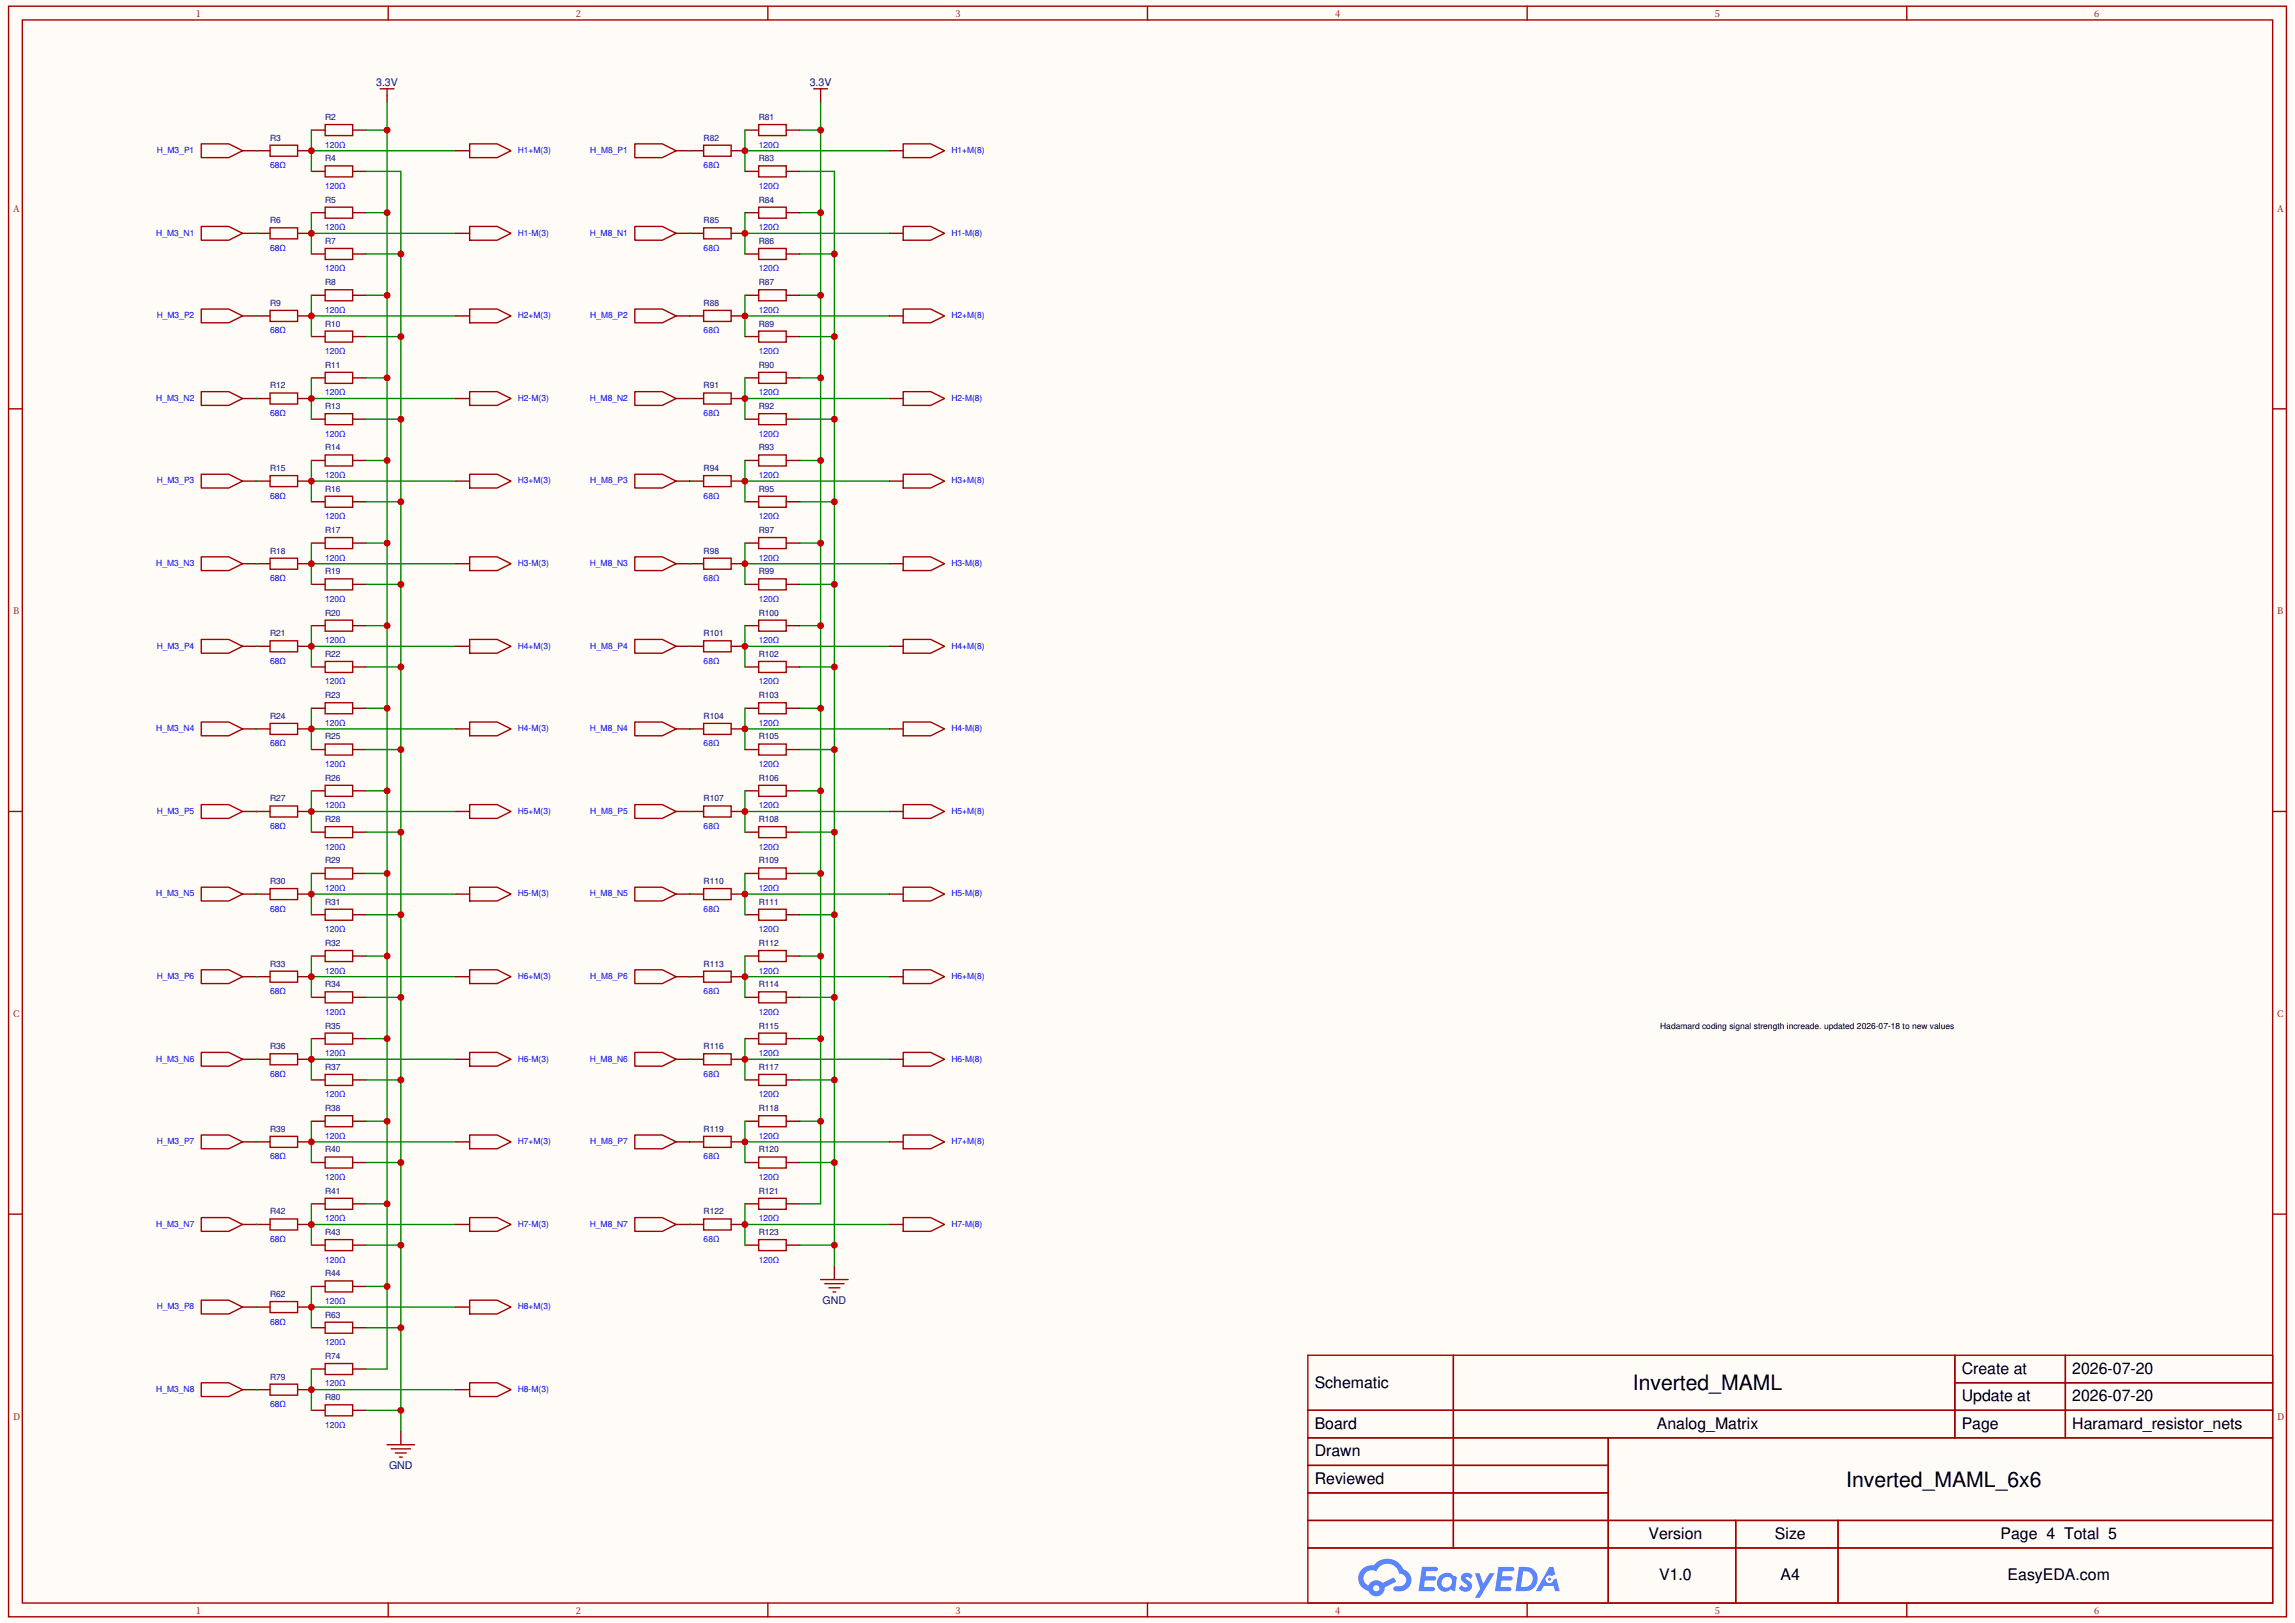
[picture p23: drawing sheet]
<svg xmlns="http://www.w3.org/2000/svg" width="297mm" height="210mm" viewBox="0 0 297 210" stroke-linecap="round" stroke-linejoin="round" font-family="sans-serif">
<defs><g id="words">
<g font-size="2.7">
<text x="211.3" y="179.9">Inverted_MAML</text>
<text x="238.9" y="192.3">Inverted_MAML_6x6</text>
</g>
<g font-size="2.1">
<text x="170.1" y="179.5">Schematic</text>
<text x="253.9" y="177.8">Create at</text>
<text x="268.2" y="177.8">2026-07-20</text>
<text x="170.1" y="184.9">Board</text>
<text x="214.4" y="184.9">Analog_Matrix</text>
<text x="253.9" y="181.3">Update at</text>
<text x="253.9" y="184.9">Page</text>
<text x="268.2" y="181.3">2026-07-20</text>
<text x="268.2" y="184.9">Haramard_resistor_nets</text>
<text x="170.1" y="188.4">Drawn</text>
<text x="170.1" y="192">Reviewed</text>
<text x="213.3" y="199.1">Version</text>
<text x="229.7" y="199.1">Size</text>
<text x="258.9" y="199.1">Page 4 Total 5</text>
<text x="214.7" y="204.5">V1.0</text>
<text x="230.4" y="204.5">A4</text>
<text x="259.8" y="204.5">EasyEDA.com</text>
</g>
<g font-size="1.4" fill="#000080">
<text x="48.7" y="11.1">3.3V</text>
<text x="104.8" y="11.1">3.3V</text>
<text x="106.5" y="168.7">GND</text>
<text x="50.4" y="190.1">GND</text>
</g>
<g font-size="1.2" fill="#a00000">
<text x="25.4" y="2.2">1</text>
<text x="74.5" y="2.2">2</text>
<text x="123.6" y="2.2">3</text>
<text x="172.8" y="2.2">4</text>
<text x="221.9" y="2.2">5</text>
<text x="271" y="2.2">6</text>
<text x="1.7" y="27.4">A</text>
<text x="294.7" y="27.4">A</text>
<text x="1.7" y="79.5">B</text>
<text x="294.7" y="79.5">B</text>
<text x="1.7" y="131.6">C</text>
<text x="294.7" y="131.6">C</text>
<text x="1.7" y="183.7">D</text>
<text x="294.7" y="183.7">D</text>
<text x="25.4" y="208.8">1</text>
<text x="74.5" y="208.8">2</text>
<text x="123.6" y="208.8">3</text>
<text x="172.8" y="208.8">4</text>
<text x="221.9" y="208.8">5</text>
<text x="271" y="208.8">6</text>
</g>
<g font-size="1.1" fill="#000080">
<text x="42.1" y="15.5">R2</text>
<text x="98.2" y="15.5">R81</text>
<text x="35" y="18.2">R3</text>
<text x="42.1" y="20.9">R4</text>
<text x="91.1" y="18.2">R82</text>
<text x="98.2" y="20.9">R83</text>
<text x="35" y="28.9">R6</text>
<text x="42.1" y="26.2">R5</text>
<text x="91.1" y="28.9">R85</text>
<text x="98.2" y="26.2">R84</text>
<text x="42.1" y="31.6">R7</text>
<text x="98.2" y="31.6">R86</text>
<text x="35" y="39.6">R9</text>
<text x="42.1" y="36.9">R8</text>
<text x="91.1" y="39.6">R88</text>
<text x="98.2" y="36.9">R87</text>
<text x="42.1" y="47.6">R11</text>
<text x="42.1" y="42.2">R10</text>
<text x="98.2" y="47.6">R90</text>
<text x="98.2" y="42.2">R89</text>
<text x="35" y="50.3">R12</text>
<text x="42.1" y="52.9">R13</text>
<text x="91.1" y="50.3">R91</text>
<text x="98.2" y="52.9">R92</text>
<text x="42.1" y="58.3">R14</text>
<text x="98.2" y="58.3">R93</text>
<text x="35" y="61">R15</text>
<text x="42.1" y="63.6">R16</text>
<text x="91.1" y="61">R94</text>
<text x="98.2" y="63.6">R95</text>
<text x="35" y="71.6">R18</text>
<text x="42.1" y="69">R17</text>
<text x="91.1" y="71.6">R98</text>
<text x="98.2" y="69">R97</text>
<text x="42.1" y="74.3">R19</text>
<text x="98.2" y="74.3">R99</text>
<text x="35" y="82.3">R21</text>
<text x="42.1" y="79.7">R20</text>
<text x="91.1" y="82.3">R101</text>
<text x="98.2" y="79.7">R100</text>
<text x="42.1" y="85">R22</text>
<text x="98.2" y="85">R102</text>
<text x="35" y="93">R24</text>
<text x="42.1" y="95.7">R25</text>
<text x="42.1" y="90.3">R23</text>
<text x="91.1" y="93">R104</text>
<text x="98.2" y="95.7">R105</text>
<text x="98.2" y="90.3">R103</text>
<text x="42.1" y="101">R26</text>
<text x="98.2" y="101">R106</text>
<text x="35" y="103.7">R27</text>
<text x="42.1" y="106.4">R28</text>
<text x="91.1" y="103.7">R107</text>
<text x="98.2" y="106.4">R108</text>
<text x="42.1" y="111.7">R29</text>
<text x="98.2" y="111.7">R109</text>
<text x="35" y="114.4">R30</text>
<text x="42.1" y="117.1">R31</text>
<text x="91.1" y="114.4">R110</text>
<text x="98.2" y="117.1">R111</text>
<text x="35" y="125.1">R33</text>
<text x="42.1" y="122.4">R32</text>
<text x="91.1" y="125.1">R113</text>
<text x="98.2" y="122.4">R112</text>
<text x="42.1" y="127.7">R34</text>
<text x="98.2" y="127.7">R114</text>
<text x="35" y="135.8">R36</text>
<text x="42.1" y="133.1">R35</text>
<text x="91.1" y="135.8">R116</text>
<text x="98.2" y="133.1">R115</text>
<text x="42.1" y="138.4">R37</text>
<text x="42.1" y="143.8">R38</text>
<text x="98.2" y="143.8">R118</text>
<text x="98.2" y="138.4">R117</text>
<text x="35" y="146.4">R39</text>
<text x="42.1" y="149.1">R40</text>
<text x="91.1" y="146.4">R119</text>
<text x="98.2" y="149.1">R120</text>
<text x="42.1" y="154.5">R41</text>
<text x="98.2" y="154.5">R121</text>
<text x="35" y="157.1">R42</text>
<text x="42.1" y="159.8">R43</text>
<text x="91.1" y="157.1">R122</text>
<text x="98.2" y="159.8">R123</text>
<text x="35" y="167.8">R62</text>
<text x="42.1" y="165.1">R44</text>
<text x="42.1" y="170.5">R63</text>
<text x="35" y="178.5">R79</text>
<text x="42.1" y="175.8">R74</text>
<text x="42.1" y="181.2">R80</text>
</g>
<g font-size="1.1" fill="#00f">
<text x="20.3" y="19.8">H_M3_P1</text>
<text x="35" y="21.8">68Ω</text>
<text x="42.1" y="19.1">120Ω</text>
<text x="67" y="19.8">H1+M(3)</text>
<text x="76.4" y="19.8">H_M8_P1</text>
<text x="91.1" y="21.8">68Ω</text>
<text x="98.2" y="19.1">120Ω</text>
<text x="123.1" y="19.8">H1+M(8)</text>
<text x="42.1" y="29.8">120Ω</text>
<text x="42.1" y="24.4">120Ω</text>
<text x="98.2" y="24.4">120Ω</text>
<text x="98.2" y="29.8">120Ω</text>
<text x="20.2" y="30.5">H_M3_N1</text>
<text x="35" y="32.5">68Ω</text>
<text x="42.1" y="35.1">120Ω</text>
<text x="67" y="30.5">H1-M(3)</text>
<text x="76.3" y="30.5">H_M8_N1</text>
<text x="91.1" y="32.5">68Ω</text>
<text x="98.2" y="35.1">120Ω</text>
<text x="123.1" y="30.5">H1-M(8)</text>
<text x="20.3" y="41.2">H_M3_P2</text>
<text x="42.1" y="40.5">120Ω</text>
<text x="67" y="41.2">H2+M(3)</text>
<text x="76.4" y="41.2">H_M8_P2</text>
<text x="98.2" y="40.5">120Ω</text>
<text x="123.1" y="41.2">H2+M(8)</text>
<text x="35" y="43.1">68Ω</text>
<text x="42.1" y="45.8">120Ω</text>
<text x="91.1" y="43.1">68Ω</text>
<text x="98.2" y="45.8">120Ω</text>
<text x="20.2" y="51.9">H_M3_N2</text>
<text x="35" y="53.8">68Ω</text>
<text x="42.1" y="51.2">120Ω</text>
<text x="67" y="51.9">H2-M(3)</text>
<text x="76.3" y="51.9">H_M8_N2</text>
<text x="91.1" y="53.8">68Ω</text>
<text x="98.2" y="51.2">120Ω</text>
<text x="123.1" y="51.9">H2-M(8)</text>
<text x="42.1" y="56.5">120Ω</text>
<text x="98.2" y="56.5">120Ω</text>
<text x="20.3" y="62.6">H_M3_P3</text>
<text x="35" y="64.5">68Ω</text>
<text x="42.1" y="61.8">120Ω</text>
<text x="67" y="62.6">H3+M(3)</text>
<text x="76.4" y="62.6">H_M8_P3</text>
<text x="91.1" y="64.5">68Ω</text>
<text x="98.2" y="61.8">120Ω</text>
<text x="123.1" y="62.6">H3+M(8)</text>
<text x="42.1" y="67.2">120Ω</text>
<text x="98.2" y="67.2">120Ω</text>
<text x="20.2" y="73.2">H_M3_N3</text>
<text x="35" y="75.2">68Ω</text>
<text x="42.1" y="77.9">120Ω</text>
<text x="42.1" y="72.5">120Ω</text>
<text x="67" y="73.2">H3-M(3)</text>
<text x="76.3" y="73.2">H_M8_N3</text>
<text x="91.1" y="75.2">68Ω</text>
<text x="98.2" y="77.9">120Ω</text>
<text x="98.2" y="72.5">120Ω</text>
<text x="123.1" y="73.2">H3-M(8)</text>
<text x="20.3" y="83.9">H_M3_P4</text>
<text x="42.1" y="83.2">120Ω</text>
<text x="67" y="83.9">H4+M(3)</text>
<text x="76.4" y="83.9">H_M8_P4</text>
<text x="98.2" y="83.2">120Ω</text>
<text x="123.1" y="83.9">H4+M(8)</text>
<text x="35" y="85.9">68Ω</text>
<text x="42.1" y="88.6">120Ω</text>
<text x="91.1" y="85.9">68Ω</text>
<text x="98.2" y="88.6">120Ω</text>
<text x="20.2" y="94.6">H_M3_N4</text>
<text x="42.1" y="93.9">120Ω</text>
<text x="67" y="94.6">H4-M(3)</text>
<text x="76.3" y="94.6">H_M8_N4</text>
<text x="98.2" y="93.9">120Ω</text>
<text x="123.1" y="94.6">H4-M(8)</text>
<text x="35" y="96.6">68Ω</text>
<text x="42.1" y="99.2">120Ω</text>
<text x="91.1" y="96.6">68Ω</text>
<text x="98.2" y="99.2">120Ω</text>
<text x="20.3" y="105.3">H_M3_P5</text>
<text x="35" y="107.3">68Ω</text>
<text x="42.1" y="104.6">120Ω</text>
<text x="67" y="105.3">H5+M(3)</text>
<text x="76.4" y="105.3">H_M8_P5</text>
<text x="91.1" y="107.3">68Ω</text>
<text x="98.2" y="104.6">120Ω</text>
<text x="123.1" y="105.3">H5+M(8)</text>
<text x="42.1" y="109.9">120Ω</text>
<text x="98.2" y="109.9">120Ω</text>
<text x="20.2" y="116">H_M3_N5</text>
<text x="35" y="117.9">68Ω</text>
<text x="42.1" y="115.3">120Ω</text>
<text x="67" y="116">H5-M(3)</text>
<text x="76.3" y="116">H_M8_N5</text>
<text x="91.1" y="117.9">68Ω</text>
<text x="98.2" y="115.3">120Ω</text>
<text x="123.1" y="116">H5-M(8)</text>
<text x="42.1" y="126">120Ω</text>
<text x="42.1" y="120.6">120Ω</text>
<text x="98.2" y="126">120Ω</text>
<text x="98.2" y="120.6">120Ω</text>
<text x="20.3" y="126.7">H_M3_P6</text>
<text x="35" y="128.6">68Ω</text>
<text x="42.1" y="131.3">120Ω</text>
<text x="67" y="126.7">H6+M(3)</text>
<text x="76.4" y="126.7">H_M8_P6</text>
<text x="91.1" y="128.6">68Ω</text>
<text x="98.2" y="131.3">120Ω</text>
<text x="123.1" y="126.7">H6+M(8)</text>
<text x="20.2" y="137.4">H_M3_N6</text>
<text x="42.1" y="136.7">120Ω</text>
<text x="67" y="137.4">H6-M(3)</text>
<text x="76.3" y="137.4">H_M8_N6</text>
<text x="98.2" y="136.7">120Ω</text>
<text x="123.1" y="137.4">H6-M(8)</text>
<text x="35" y="139.3">68Ω</text>
<text x="42.1" y="142">120Ω</text>
<text x="91.1" y="139.3">68Ω</text>
<text x="98.2" y="142">120Ω</text>
<text x="20.3" y="148">H_M3_P7</text>
<text x="42.1" y="147.3">120Ω</text>
<text x="67" y="148">H7+M(3)</text>
<text x="76.4" y="148">H_M8_P7</text>
<text x="98.2" y="147.3">120Ω</text>
<text x="123.1" y="148">H7+M(8)</text>
<text x="35" y="150">68Ω</text>
<text x="42.1" y="152.7">120Ω</text>
<text x="91.1" y="150">68Ω</text>
<text x="98.2" y="152.7">120Ω</text>
<text x="20.2" y="158.7">H_M3_N7</text>
<text x="35" y="160.7">68Ω</text>
<text x="42.1" y="158">120Ω</text>
<text x="67" y="158.7">H7-M(3)</text>
<text x="76.3" y="158.7">H_M8_N7</text>
<text x="91.1" y="160.7">68Ω</text>
<text x="98.2" y="158">120Ω</text>
<text x="123.1" y="158.7">H7-M(8)</text>
<text x="42.1" y="163.4">120Ω</text>
<text x="98.2" y="163.4">120Ω</text>
<text x="20.3" y="169.4">H_M3_P8</text>
<text x="35" y="171.4">68Ω</text>
<text x="42.1" y="168.7">120Ω</text>
<text x="67" y="169.4">H8+M(3)</text>
<text x="42.1" y="179.4">120Ω</text>
<text x="42.1" y="174.1">120Ω</text>
<text x="20.2" y="180.1">H_M3_N8</text>
<text x="35" y="182.1">68Ω</text>
<text x="42.1" y="184.7">120Ω</text>
<text x="67" y="180.1">H8-M(3)</text>
</g>
<text font-size="1.1" x="214.8" y="133.1">Hadamard coding signal strength increade. updated 2026-07-18 to new values</text>
</g></defs>
<path d="M.3 0h296.4v210h-296.4z" fill="#fffcf7"/>
<g fill="none" stroke="#a10000" stroke-width=".18">
<path d="M1.1 .8h294.8v208.4h-294.8zM2.9 2.6h291.2v204.8h-291.2zM50.2 .8v1.8M99.4 .8v1.8M148.5 .8v1.8M197.6 .8v1.8M246.8 .8v1.8M1.1 52.9h1.8M294.1 52.9h1.8M1.1 105h1.8M294.1 105h1.8M1.1 157.1h1.8"/>
<path d="M294.1 157.1h1.8M169.3 175.4h124.8v32h-124.8zM188.1 175.4v24.9M253 175.4v10.6M253 178.9h41.1M267.3 175.4v10.6M169.3 182.5h124.8M169.3 186h124.8M169.3 189.6h38.8M169.3 196.7h124.8M169.3 193.2h38.8M208.1 186v21.4"/>
<path d="M224.6 196.7v10.7M237.9 196.7v10.7M50.2 207.4v1.8M99.4 207.4v1.8M148.5 207.4v1.8M169.3 200.3h124.8M197.6 207.4v1.8M246.8 207.4v1.8"/>
</g>
<g fill="#5487ff">
<path d="M189.3 203.7l.5-.2a.91 .91 0 0 1 .8 .4l-.3 .4a.36 .36 0 0 0-.3-.3 .36 .36 0 0 0-.4 .2h.1a1.85 1.85 0 0 1 .8 1 .97 .97 0 0 1-.8 .7 .97 .97 0 0 1-.9-.4l.3-.4a.45 .45 0 0 0 .4 .3 .45 .45 0 0 0 .4-.2 1.98 1.98 0 0 1-.8-1z"/>
<path d="M190.9 203.6h.6l.4 1.3 .9-1.3h.6l-1.9 3.1h-.6l.7-1.1z"/>
<path d="M184 202.7h1.8a.28 .28 0 0 1 .3 .3 .28 .28 0 0 1-.3 .3h-1.2l-.1 .7h1.1h.2l.1 .2a.35 .35 0 0 1-.5 .3h-1l-.1 .8h.5a.87 .87 0 0 1 .9 .2 .27 .27 0 0 1-.3 .4h-1.8z"/>
<path d="M193.9 202.7h1.8a.28 .28 0 0 1 .3 .3 .28 .28 0 0 1-.3 .3h-1.2l-.1 .7h1.1h.2l.1 .2a.35 .35 0 0 1-.5 .3h-1l-.1 .8h.5a.86 .86 0 0 1 .9 .2 .27 .27 0 0 1-.3 .4h-1.8z"/>
<path d="M200.5 202.7h.5l.3 1-.5 .2a.53 .53 0 0 0-.8 .2 .53 .53 0 0 0 .4 .8 .53 .53 0 0 0 .6-.5l.4-.2 .4 1.7h-.6l-.1-.7h-1.3l-.4 .7h-.7z"/>
<path d="M196.6 202.7l-.5 3.2h1a1.59 1.59 0 0 0 1.9-1.6 1.59 1.59 0 0 0-1.9-1.6zM197.1 203.3a1.05 1.05 0 0 1 1.3 1.1 1.05 1.05 0 0 1-1.4 .9h-.2z"/>
<path d="M186.3 204a1.11 1.11 0 0 0-.1 1.5 1.11 1.11 0 0 0 1.6 .1l.5 .3 .2-1.8-.1-.1-.3-.1a1.12 1.12 0 0 0-1.8 .1zM186.8 204.3a.67 .67 0 0 1 1-.1 .67 .67 0 0 1-.1 1 .67 .67 0 0 1-1 0 .67 .67 0 0 1 .1-.9z"/>
<path d="M176.3 203a1.66 1.66 0 0 0 .8 2.8 1.08 1.08 0 0 0 1.2 .7 1.08 1.08 0 0 0 .9-1.1l1.5-.8-.3-.5-1.5 .7a1.1 1.1 0 0 0-1.8 .4 1.05 1.05 0 0 1-.5-1.5 1.05 1.05 0 0 1 1.5-.4 1.56 1.56 0 0 1 1.6-1 1.56 1.56 0 0 1 1.4 1.3 .81 .81 0 0 1 .9 .8 .81 .81 0 0 1-.8 .8h-.5a.33 .33 0 0 0-.4 .3 .33 .33 0 0 0 .3 .4 1.54 1.54 0 0 0 1.7-.5 1.54 1.54 0 0 0 .2-1.7l-.6-.5-.3-.2a2.24 2.24 0 0 0-3.8-.5h-.3a1.79 1.79 0 0 0-1.2 .5zM177.7 205.5a.41 .41 0 0 1 .8 0 .41 .41 0 0 1-.8 0z"/>
<circle cx="200.5" cy="204.3" r=".2"/>
</g>
<g fill="none" stroke="#870000" stroke-width=".18">
<path d="M33.2 19.5h1.7M38.5 19.5h1.8M40.3 16.8h1.8M45.6 16.8h1.8M50.1 12.4v.9M89.3 19.5h1.8M94.6 19.5h1.8M96.4 16.8h1.8M101.7 16.8h1.8M106.2 12.4v.9M33.2 30.2h1.7M38.5 30.2h1.8"/>
<path d="M40.3 38.2h1.8M40.3 27.5h1.8M40.3 32.9h1.8M40.3 22.2h1.8M45.6 38.2h1.8M45.6 27.5h1.8M45.6 32.9h1.8M45.6 22.2h1.8M89.3 30.2h1.8M94.6 30.2h1.8M96.4 38.2h1.8M96.4 27.5h1.8"/>
<path d="M96.4 32.9h1.8M96.4 22.2h1.8M101.7 38.2h1.8M101.7 27.5h1.8M101.7 32.9h1.8M101.7 22.2h1.8M33.2 51.6h1.7M33.2 40.9h1.7M38.5 51.6h1.8M38.5 40.9h1.8M40.3 48.9h1.8M40.3 59.6h1.8"/>
<path d="M40.3 54.2h1.8M40.3 43.6h1.8M45.6 48.9h1.8M45.6 59.6h1.8M45.6 54.2h1.8M45.6 43.6h1.8M89.3 51.6h1.8M89.3 40.9h1.8M94.6 51.6h1.8M94.6 40.9h1.8M96.4 48.9h1.8M96.4 59.6h1.8"/>
<path d="M96.4 54.2h1.8M96.4 43.6h1.8M101.7 48.9h1.8M101.7 59.6h1.8M101.7 54.2h1.8M101.7 43.6h1.8M33.2 72.9h1.7M33.2 62.3h1.7M38.5 72.9h1.8M38.5 62.3h1.8M40.3 64.9h1.8M40.3 75.6h1.8"/>
<path d="M40.3 70.3h1.8M45.6 64.9h1.8M45.6 75.6h1.8M45.6 70.3h1.8M89.3 72.9h1.8M89.3 62.3h1.8M94.6 72.9h1.8M94.6 62.3h1.8M96.4 64.9h1.8M96.4 75.6h1.8M96.4 70.3h1.8M101.7 64.9h1.8"/>
<path d="M101.7 75.6h1.8M101.7 70.3h1.8M33.2 83.6h1.7M33.2 94.3h1.7M38.5 83.6h1.8M38.5 94.3h1.8M40.3 81h1.8M40.3 86.3h1.8M40.3 97h1.8M40.3 91.6h1.8M45.6 81h1.8M45.6 86.3h1.8"/>
<path d="M45.6 97h1.8M45.6 91.6h1.8M89.3 83.6h1.8M89.3 94.3h1.8M94.6 83.6h1.8M94.6 94.3h1.8M96.4 81h1.8M96.4 86.3h1.8M96.4 97h1.8M96.4 91.6h1.8M101.7 81h1.8M101.7 86.3h1.8"/>
<path d="M101.7 97h1.8M101.7 91.6h1.8M33.2 115.7h1.7M33.2 105h1.7M38.5 115.7h1.8M38.5 105h1.8M40.3 107.7h1.8M40.3 102.3h1.8M40.3 113h1.8M40.3 118.4h1.8M45.6 107.7h1.8M45.6 102.3h1.8"/>
<path d="M45.6 113h1.8M45.6 118.4h1.8M89.3 115.7h1.8M89.3 105h1.8M94.6 115.7h1.8M94.6 105h1.8M96.4 107.7h1.8M96.4 102.3h1.8M96.4 113h1.8M96.4 118.4h1.8M101.7 107.7h1.8M101.7 102.3h1.8"/>
<path d="M101.7 113h1.8M101.7 118.4h1.8M33.2 126.4h1.7M33.2 137.1h1.7M38.5 126.4h1.8M38.5 137.1h1.8M40.3 123.7h1.8M40.3 129h1.8M40.3 134.4h1.8M40.3 139.7h1.8M45.6 123.7h1.8M45.6 129h1.8"/>
<path d="M45.6 134.4h1.8M45.6 139.7h1.8M89.3 126.4h1.8M89.3 137.1h1.8M94.6 126.4h1.8M94.6 137.1h1.8M96.4 123.7h1.8M96.4 129h1.8M96.4 134.4h1.8M96.4 139.7h1.8M101.7 123.7h1.8M101.7 129h1.8"/>
<path d="M101.7 134.4h1.8M101.7 139.7h1.8M33.2 147.7h1.7M33.2 158.4h1.7M38.5 147.7h1.8M38.5 158.4h1.8M40.3 145.1h1.8M40.3 155.8h1.8M40.3 150.4h1.8M45.6 145.1h1.8M45.6 155.8h1.8M45.6 150.4h1.8"/>
<path d="M89.3 147.7h1.8M89.3 158.4h1.8M94.6 147.7h1.8M94.6 158.4h1.8M96.4 145.1h1.8M96.4 155.8h1.8M96.4 150.4h1.8M101.7 145.1h1.8M101.7 155.8h1.8M101.7 150.4h1.8M33.2 169.1h1.7M33.2 179.8h1.7"/>
<path d="M38.5 169.1h1.8M38.5 179.8h1.8M40.3 161.1h1.8M40.3 166.5h1.8M40.3 177.1h1.8M40.3 171.8h1.8M45.6 161.1h1.8M45.6 166.5h1.8M45.6 177.1h1.8M45.6 171.8h1.8M96.4 161.1h1.8M101.7 161.1h1.8"/>
<path d="M108 163.8v1.8M40.3 182.5h1.8M45.6 182.5h1.8M51.9 185.2v1.7"/>
</g>
<g fill="none" stroke="#a10000" stroke-width=".18">
<path d="M34.9 18.8h3.6v1.4h-3.6zM42.1 16.1h3.5v1.4h-3.5zM49.2 11.5h1.8M50.1 11.5v.9M91.1 18.8h3.5v1.4h-3.5zM98.2 16.1h3.5v1.4h-3.5zM105.3 11.5h1.8M106.2 11.5v.9M34.9 29.5h3.6v1.4h-3.6zM42.1 26.8h3.5v1.4h-3.5zM42.1 37.5h3.5v1.4h-3.5zM42.1 32.1h3.5v1.5h-3.5z"/>
<path d="M42.1 21.5h3.5v1.4h-3.5zM91.1 29.5h3.5v1.4h-3.5zM98.2 37.5h3.5v1.4h-3.5zM98.2 21.5h3.5v1.4h-3.5zM98.2 32.1h3.5v1.5h-3.5zM98.2 26.8h3.5v1.4h-3.5zM34.9 50.9h3.6v1.4h-3.6zM34.9 40.2h3.6v1.4h-3.6zM42.1 48.2h3.5v1.4h-3.5zM42.1 53.5h3.5v1.4h-3.5zM42.1 58.9h3.5v1.4h-3.5zM42.1 42.8h3.5v1.5h-3.5z"/>
<path d="M91.1 50.9h3.5v1.4h-3.5zM91.1 40.2h3.5v1.4h-3.5zM98.2 58.9h3.5v1.4h-3.5zM98.2 48.2h3.5v1.4h-3.5zM98.2 53.5h3.5v1.4h-3.5zM98.2 42.8h3.5v1.5h-3.5zM34.9 72.2h3.6v1.5h-3.6zM34.9 61.5h3.6v1.5h-3.6zM42.1 64.2h3.5v1.4h-3.5zM42.1 74.9h3.5v1.4h-3.5zM42.1 69.6h3.5v1.4h-3.5zM91.1 72.2h3.5v1.5h-3.5z"/>
<path d="M91.1 61.5h3.5v1.5h-3.5zM98.2 74.9h3.5v1.4h-3.5zM98.2 69.6h3.5v1.4h-3.5zM98.2 64.2h3.5v1.4h-3.5zM34.9 82.9h3.6v1.4h-3.6zM34.9 93.6h3.6v1.4h-3.6zM42.1 80.2h3.5v1.5h-3.5zM42.1 96.3h3.5v1.4h-3.5zM42.1 90.9h3.5v1.5h-3.5zM42.1 85.6h3.5v1.4h-3.5zM91.1 82.9h3.5v1.4h-3.5zM91.1 93.6h3.5v1.4h-3.5z"/>
<path d="M98.2 80.2h3.5v1.5h-3.5zM98.2 85.6h3.5v1.4h-3.5zM98.2 96.3h3.5v1.4h-3.5zM98.2 90.9h3.5v1.5h-3.5zM34.9 115h3.6v1.4h-3.6zM34.9 104.3h3.6v1.4h-3.6zM42.1 101.6h3.5v1.4h-3.5zM42.1 112.3h3.5v1.4h-3.5zM42.1 117.6h3.5v1.5h-3.5zM42.1 107h3.5v1.4h-3.5zM91.1 115h3.5v1.4h-3.5zM91.1 104.3h3.5v1.4h-3.5z"/>
<path d="M98.2 107h3.5v1.4h-3.5zM98.2 112.3h3.5v1.4h-3.5zM98.2 117.6h3.5v1.5h-3.5zM98.2 101.6h3.5v1.4h-3.5zM34.9 136.3h3.6v1.5h-3.6zM34.9 125.7h3.6v1.4h-3.6zM42.1 128.3h3.5v1.5h-3.5zM42.1 133.7h3.5v1.4h-3.5zM42.1 139h3.5v1.4h-3.5zM42.1 123h3.5v1.4h-3.5zM91.1 125.7h3.5v1.4h-3.5zM91.1 136.3h3.5v1.5h-3.5z"/>
<path d="M98.2 123h3.5v1.4h-3.5zM98.2 133.7h3.5v1.4h-3.5zM98.2 128.3h3.5v1.5h-3.5zM98.2 139h3.5v1.4h-3.5zM34.9 147h3.6v1.5h-3.6zM34.9 157.7h3.6v1.4h-3.6zM42.1 155.1h3.5v1.4h-3.5zM42.1 149.7h3.5v1.4h-3.5zM42.1 144.4h3.5v1.4h-3.5zM91.1 147h3.5v1.5h-3.5zM91.1 157.7h3.5v1.4h-3.5zM98.2 144.4h3.5v1.4h-3.5z"/>
<path d="M98.2 149.7h3.5v1.4h-3.5zM98.2 155.1h3.5v1.4h-3.5zM34.9 168.4h3.6v1.4h-3.6zM34.9 179.1h3.6v1.4h-3.6zM42.1 160.4h3.5v1.4h-3.5zM42.1 165.7h3.5v1.5h-3.5zM42.1 176.4h3.5v1.4h-3.5zM42.1 171.1h3.5v1.4h-3.5zM98.2 160.4h3.5v1.4h-3.5zM106.2 165.6h3.6M106.7 166.1h2.5M107.3 166.6h1.4"/>
<path d="M107.8 167.2h.4M42.1 181.8h3.5v1.4h-3.5zM50.1 186.9h3.6M50.6 187.5h2.5M51.2 188h1.4M51.7 188.5h.3"/>
</g>
<path d="M40.3 16.8v5.4M40.3 19.5h18.7" fill="none" stroke="#008700" stroke-width=".18"/>
<circle cx="40.3" cy="19.5" r=".44" fill="#c00"/>
<path d="M96.4 48.9v5.3M96.4 51.6h18.7" fill="none" stroke="#008700" stroke-width=".18"/>
<circle cx="96.4" cy="51.6" r=".44" fill="#c00"/>
<path d="M96.4 59.6v5.3M96.4 62.3h18.7" fill="none" stroke="#008700" stroke-width=".18"/>
<circle cx="96.4" cy="62.3" r=".44" fill="#c00"/>
<path d="M96.4 115.7h18.7M96.4 113v5.4" fill="none" stroke="#008700" stroke-width=".18"/>
<circle cx="96.4" cy="115.7" r=".45" fill="#c00"/>
<path d="M96.4 105h18.7M96.4 102.3v5.4" fill="none" stroke="#008700" stroke-width=".18"/>
<circle cx="96.4" cy="105" r=".44" fill="#c00"/>
<path d="M96.4 30.2h18.7M96.4 27.5v5.4" fill="none" stroke="#008700" stroke-width=".18"/>
<circle cx="96.4" cy="30.2" r=".45" fill="#c00"/>
<path d="M96.4 83.6h18.7M96.4 81v5.3" fill="none" stroke="#008700" stroke-width=".18"/>
<circle cx="96.4" cy="83.6" r=".44" fill="#c00"/>
<path d="M96.4 126.4h18.7M96.4 123.7v5.3" fill="none" stroke="#008700" stroke-width=".18"/>
<circle cx="96.4" cy="126.4" r=".44" fill="#c00"/>
<path d="M96.4 70.3v5.3M96.4 72.9h18.7" fill="none" stroke="#008700" stroke-width=".18"/>
<circle cx="96.4" cy="72.9" r=".45" fill="#c00"/>
<path d="M96.4 155.8v5.3M96.4 158.4h18.7" fill="none" stroke="#008700" stroke-width=".18"/>
<circle cx="96.4" cy="158.4" r=".45" fill="#c00"/>
<path d="M40.3 147.7h18.7M40.3 145.1v5.3" fill="none" stroke="#008700" stroke-width=".18"/>
<circle cx="40.3" cy="147.7" r=".44" fill="#c00"/>
<path d="M40.3 158.4h18.7M40.3 155.8v5.3" fill="none" stroke="#008700" stroke-width=".18"/>
<circle cx="40.3" cy="158.4" r=".45" fill="#c00"/>
<path d="M40.3 179.8h18.7M40.3 177.1v5.4" fill="none" stroke="#008700" stroke-width=".18"/>
<circle cx="40.3" cy="179.8" r=".44" fill="#c00"/>
<path d="M40.3 123.7v5.3M40.3 126.4h18.7" fill="none" stroke="#008700" stroke-width=".18"/>
<circle cx="40.3" cy="126.4" r=".44" fill="#c00"/>
<path d="M40.3 81v5.3M40.3 83.6h18.7" fill="none" stroke="#008700" stroke-width=".18"/>
<circle cx="40.3" cy="83.6" r=".44" fill="#c00"/>
<path d="M40.3 102.3v5.4M40.3 105h18.7" fill="none" stroke="#008700" stroke-width=".18"/>
<circle cx="40.3" cy="105" r=".44" fill="#c00"/>
<path d="M40.3 134.4v5.3M40.3 137.1h18.7" fill="none" stroke="#008700" stroke-width=".18"/>
<circle cx="40.3" cy="137.1" r=".44" fill="#c00"/>
<path d="M40.3 72.9h18.7M40.3 70.3v5.3" fill="none" stroke="#008700" stroke-width=".18"/>
<circle cx="40.3" cy="72.9" r=".45" fill="#c00"/>
<path d="M40.3 59.6v5.3M40.3 62.3h18.7" fill="none" stroke="#008700" stroke-width=".18"/>
<circle cx="40.3" cy="62.3" r=".44" fill="#c00"/>
<path d="M40.3 51.6h18.7M40.3 48.9v5.3" fill="none" stroke="#008700" stroke-width=".18"/>
<circle cx="40.3" cy="51.6" r=".44" fill="#c00"/>
<path d="M40.3 38.2v5.4M40.3 40.9h18.7" fill="none" stroke="#008700" stroke-width=".18"/>
<circle cx="40.3" cy="40.9" r=".44" fill="#c00"/>
<path d="M40.3 27.5v5.4M40.3 30.2h18.7" fill="none" stroke="#008700" stroke-width=".18"/>
<circle cx="40.3" cy="30.2" r=".45" fill="#c00"/>
<path d="M96.4 137.1h18.7M96.4 134.4v5.3" fill="none" stroke="#008700" stroke-width=".18"/>
<circle cx="96.4" cy="137.1" r=".44" fill="#c00"/>
<path d="M96.4 19.5h18.7M96.4 16.8v5.4" fill="none" stroke="#008700" stroke-width=".18"/>
<circle cx="96.4" cy="19.5" r=".44" fill="#c00"/>
<path d="M96.4 145.1v5.3M96.4 147.7h18.7" fill="none" stroke="#008700" stroke-width=".18"/>
<circle cx="96.4" cy="147.7" r=".44" fill="#c00"/>
<path d="M96.4 94.3h18.7M96.4 91.6v5.4" fill="none" stroke="#008700" stroke-width=".18"/>
<circle cx="96.4" cy="94.3" r=".44" fill="#c00"/>
<path d="M40.3 169.1h18.7M40.3 166.5v5.3" fill="none" stroke="#008700" stroke-width=".18"/>
<circle cx="40.3" cy="169.1" r=".44" fill="#c00"/>
<path d="M40.3 91.6v5.4M40.3 94.3h18.7" fill="none" stroke="#008700" stroke-width=".18"/>
<circle cx="40.3" cy="94.3" r=".44" fill="#c00"/>
<path d="M40.3 113v5.4M40.3 115.7h18.7" fill="none" stroke="#008700" stroke-width=".18"/>
<circle cx="40.3" cy="115.7" r=".45" fill="#c00"/>
<path d="M96.4 38.2v5.4M96.4 40.9h18.7" fill="none" stroke="#008700" stroke-width=".18"/>
<circle cx="96.4" cy="40.9" r=".44" fill="#c00"/>
<g fill="none" stroke="#008700" stroke-width=".18">
<path d="M47.4 22.2h4.5v163M47.4 32.9h4.5M47.4 54.2h4.5M47.4 43.6h4.5M47.4 75.6h4.5M47.4 64.9h4.5M47.4 97h4.5M47.4 86.3h4.5M47.4 107.7h4.5M47.4 118.4h4.5M47.4 129h4.5M47.4 139.7h4.5"/>
<path d="M47.4 150.4h4.5M47.4 161.1h4.5M47.4 171.8h4.5M47.4 182.5h4.5"/>
</g>
<g fill="#c00">
<circle cx="51.9" cy="32.9" r=".45"/>
<circle cx="51.9" cy="43.5" r=".45"/>
<circle cx="51.9" cy="54.2" r=".45"/>
<circle cx="51.9" cy="64.9" r=".45"/>
<circle cx="51.9" cy="75.6" r=".45"/>
<circle cx="51.9" cy="86.3" r=".45"/>
<circle cx="51.9" cy="97" r=".45"/>
<circle cx="51.9" cy="107.7" r=".45"/>
<circle cx="51.9" cy="118.4" r=".45"/>
<circle cx="51.9" cy="129" r=".45"/>
<circle cx="51.9" cy="139.7" r=".45"/>
<circle cx="51.9" cy="150.4" r=".45"/>
<circle cx="51.9" cy="161.1" r=".45"/>
<circle cx="51.9" cy="171.8" r=".45"/>
<circle cx="51.9" cy="182.5" r=".45"/>
</g>
<g fill="none" stroke="#008700" stroke-width=".18">
<path d="M103.5 22.2h4.5v141.6M103.5 32.9h4.5M103.5 43.6h4.5M103.5 54.2h4.5M103.5 64.9h4.5M103.5 75.6h4.5M103.5 86.3h4.5M103.5 97h4.5M103.5 107.7h4.5M103.5 118.4h4.5M103.5 129h4.5M103.5 139.7h4.5"/>
<path d="M103.5 150.4h4.5M103.5 161.1h4.5"/>
</g>
<g fill="#c00">
<circle cx="108" cy="150.4" r=".45"/>
<circle cx="108" cy="161.1" r=".45"/>
<circle cx="108" cy="139.7" r=".45"/>
<circle cx="108" cy="129" r=".45"/>
<circle cx="108" cy="118.4" r=".45"/>
<circle cx="108" cy="107.7" r=".45"/>
<circle cx="108" cy="97" r=".45"/>
<circle cx="108" cy="86.3" r=".45"/>
<circle cx="108" cy="75.6" r=".45"/>
<circle cx="108" cy="64.9" r=".45"/>
<circle cx="108" cy="54.2" r=".45"/>
<circle cx="108" cy="43.5" r=".45"/>
<circle cx="108" cy="32.9" r=".45"/>
</g>
<g fill="none" stroke="#008700" stroke-width=".18">
<path d="M47.4 16.8h2.7M50.1 13.3v163.8h-2.7M47.4 27.5h2.7M47.4 38.2h2.7M47.4 48.9h2.7M47.4 59.6h2.7M47.4 70.3h2.7M47.4 91.6h2.7M47.4 81h2.7M47.4 102.3h2.7M47.4 113h2.7M47.4 123.7h2.7"/>
<path d="M47.4 134.4h2.7M47.4 155.8h2.7M47.4 145.1h2.7M47.4 166.5h2.7"/>
</g>
<g fill="#c00">
<circle cx="50.1" cy="16.8" r=".45"/>
<circle cx="50.1" cy="27.5" r=".44"/>
<circle cx="50.1" cy="38.2" r=".44"/>
<circle cx="50.1" cy="48.9" r=".44"/>
<circle cx="50.1" cy="59.6" r=".45"/>
<circle cx="50.1" cy="70.3" r=".44"/>
<circle cx="50.1" cy="81" r=".44"/>
<circle cx="50.1" cy="91.6" r=".44"/>
<circle cx="50.1" cy="102.3" r=".45"/>
<circle cx="50.1" cy="113" r=".44"/>
<circle cx="50.1" cy="123.7" r=".44"/>
<circle cx="50.1" cy="134.4" r=".44"/>
<circle cx="50.1" cy="145.1" r=".45"/>
<circle cx="50.1" cy="155.8" r=".44"/>
<circle cx="50.1" cy="166.5" r=".45"/>
</g>
<g fill="none" stroke="#008700" stroke-width=".18">
<path d="M103.5 16.8h2.7M106.2 13.3v142.5h-2.7M103.5 38.2h2.7M103.5 27.5h2.7M103.5 59.6h2.7M103.5 48.9h2.7M103.5 70.3h2.7M103.5 81h2.7M103.5 91.6h2.7M103.5 113h2.7M103.5 102.3h2.7M103.5 134.4h2.7"/>
<path d="M103.5 123.7h2.7M103.5 145.1h2.7"/>
</g>
<g fill="#c00">
<circle cx="106.2" cy="38.2" r=".44"/>
<circle cx="106.2" cy="59.6" r=".45"/>
<circle cx="106.2" cy="81" r=".44"/>
<circle cx="106.2" cy="91.6" r=".44"/>
<circle cx="106.2" cy="113" r=".44"/>
<circle cx="106.2" cy="145.1" r=".45"/>
<circle cx="106.2" cy="134.4" r=".44"/>
<circle cx="106.2" cy="123.7" r=".44"/>
<circle cx="106.2" cy="102.3" r=".45"/>
<circle cx="106.2" cy="70.3" r=".44"/>
<circle cx="106.2" cy="48.9" r=".44"/>
<circle cx="106.2" cy="27.5" r=".44"/>
<circle cx="106.2" cy="16.8" r=".45"/>
</g>
<g fill="none" stroke="#870000" stroke-width=".18">
<path d="M31.4 19.5h1.8M59 19.5h1.8M87.5 19.5h1.8M115.1 19.5h1.8M31.4 30.2h1.8M59 30.2h1.8M87.5 30.2h1.8M115.1 30.2h1.8M31.4 51.6h1.8M31.4 40.9h1.8M59 51.6h1.8M59 40.9h1.8"/>
<path d="M87.5 51.6h1.8M87.5 40.9h1.8M115.1 51.6h1.8M115.1 40.9h1.8M31.4 72.9h1.8M31.4 62.3h1.8M59 72.9h1.8M59 62.3h1.8M87.5 72.9h1.8M87.5 62.3h1.8M115.1 72.9h1.8M115.1 62.3h1.8"/>
<path d="M31.4 94.3h1.8M31.4 83.6h1.8M59 94.3h1.8M59 83.6h1.8M87.5 94.3h1.8M87.5 83.6h1.8M115.1 94.3h1.8M115.1 83.6h1.8M31.4 115.7h1.8M31.4 105h1.8M59 115.7h1.8M59 105h1.8"/>
<path d="M87.5 115.7h1.8M87.5 105h1.8M115.1 115.7h1.8M115.1 105h1.8M31.4 137.1h1.8M31.4 126.4h1.8M59 137.1h1.8M59 126.4h1.8M87.5 137.1h1.8M87.5 126.4h1.8M115.1 137.1h1.8M115.1 126.4h1.8"/>
<path d="M31.4 158.4h1.8M31.4 147.7h1.8M59 158.4h1.8M59 147.7h1.8M87.5 158.4h1.8M87.5 147.7h1.8M115.1 158.4h1.8M115.1 147.7h1.8M31.4 179.8h1.8M31.4 169.1h1.8M59 179.8h1.8M59 169.1h1.8"/>
</g>
<g fill="none" stroke="#a10000" stroke-width=".18">
<path d="M26 18.6h3.6l1.8 .9-1.8 .9h-3.6zM60.8 18.6h3.5l1.8 .9-1.8 .9h-3.5zM82.2 18.6h3.5l1.8 .9-1.8 .9h-3.5zM116.9 18.6h3.5l1.8 .9-1.8 .9h-3.5zM26 40h3.6l1.8 .9-1.8 .9h-3.6zM26 29.3h3.6l1.8 .9-1.8 .9h-3.6zM60.8 29.3h3.5l1.8 .9-1.8 .9h-3.5zM60.8 40h3.5l1.8 .9-1.8 .9h-3.5zM82.2 40h3.5l1.8 .9-1.8 .9h-3.5zM82.2 29.3h3.5l1.8 .9-1.8 .9h-3.5zM116.9 29.3h3.5l1.8 .9-1.8 .9h-3.5zM116.9 40h3.5l1.8 .9-1.8 .9h-3.5z"/>
<path d="M26 50.7h3.6l1.8 .9-1.8 .9h-3.6zM60.8 50.7h3.5l1.8 .9-1.8 .9h-3.5zM82.2 50.7h3.5l1.8 .9-1.8 .9h-3.5zM116.9 50.7h3.5l1.8 .9-1.8 .9h-3.5zM26 61.4h3.6l1.8 .9-1.8 .8h-3.6zM26 72h3.6l1.8 .9-1.8 .9h-3.6zM60.8 72h3.5l1.8 .9-1.8 .9h-3.5zM60.8 61.4h3.5l1.8 .9-1.8 .8h-3.5zM82.2 61.4h3.5l1.8 .9-1.8 .8h-3.5zM82.2 72h3.5l1.8 .9-1.8 .9h-3.5zM116.9 72h3.5l1.8 .9-1.8 .9h-3.5zM116.9 61.4h3.5l1.8 .9-1.8 .8h-3.5z"/>
<path d="M26 82.7h3.6l1.8 .9-1.8 .9h-3.6zM26 93.4h3.6l1.8 .9-1.8 .9h-3.6zM60.8 93.4h3.5l1.8 .9-1.8 .9h-3.5zM60.8 82.7h3.5l1.8 .9-1.8 .9h-3.5zM82.2 82.7h3.5l1.8 .9-1.8 .9h-3.5zM82.2 93.4h3.5l1.8 .9-1.8 .9h-3.5zM116.9 93.4h3.5l1.8 .9-1.8 .9h-3.5zM116.9 82.7h3.5l1.8 .9-1.8 .9h-3.5zM26 104.1h3.6l1.8 .9-1.8 .9h-3.6zM26 114.8h3.6l1.8 .9-1.8 .9h-3.6zM60.8 114.8h3.5l1.8 .9-1.8 .9h-3.5zM60.8 104.1h3.5l1.8 .9-1.8 .9h-3.5z"/>
<path d="M82.2 104.1h3.5l1.8 .9-1.8 .9h-3.5zM82.2 114.8h3.5l1.8 .9-1.8 .9h-3.5zM116.9 114.8h3.5l1.8 .9-1.8 .9h-3.5zM116.9 104.1h3.5l1.8 .9-1.8 .9h-3.5zM26 125.5h3.6l1.8 .9-1.8 .9h-3.6zM26 136.2h3.6l1.8 .9-1.8 .9h-3.6zM60.8 136.2h3.5l1.8 .9-1.8 .9h-3.5zM60.8 125.5h3.5l1.8 .9-1.8 .9h-3.5zM82.2 125.5h3.5l1.8 .9-1.8 .9h-3.5zM82.2 136.2h3.5l1.8 .9-1.8 .9h-3.5zM116.9 136.2h3.5l1.8 .9-1.8 .9h-3.5zM116.9 125.5h3.5l1.8 .9-1.8 .9h-3.5z"/>
<path d="M26 146.9h3.6l1.8 .8-1.8 .9h-3.6zM26 157.5h3.6l1.8 .9-1.8 .9h-3.6zM60.8 157.5h3.5l1.8 .9-1.8 .9h-3.5zM60.8 146.9h3.5l1.8 .8-1.8 .9h-3.5zM82.2 146.9h3.5l1.8 .8-1.8 .9h-3.5zM82.2 157.5h3.5l1.8 .9-1.8 .9h-3.5zM116.9 157.5h3.5l1.8 .9-1.8 .9h-3.5zM116.9 146.9h3.5l1.8 .8-1.8 .9h-3.5zM26 168.2h3.6l1.8 .9-1.8 .9h-3.6zM26 178.9h3.6l1.8 .9-1.8 .9h-3.6zM60.8 178.9h3.5l1.8 .9-1.8 .9h-3.5zM60.8 168.2h3.5l1.8 .9-1.8 .9h-3.5z"/>
</g>
<g fill="none" stroke="#008700" stroke-width=".18">
<path d="M33.2 19.5h.1M89.3 19.5h.1M33.2 30.2h.1M89.3 30.2h.1M33.2 40.9h.1M33.2 51.6h.1M89.3 40.9h.1M89.3 51.6h.1M33.2 62.3h.1M33.2 72.9h.1M89.3 62.3h.1M89.3 72.9h.1"/>
<path d="M33.2 83.6h.1M33.2 94.3h.1M89.3 83.6h.1M89.3 94.3h.1M33.2 105h.1M33.2 115.7h.1M89.3 105h.1M89.3 115.7h.1M33.2 126.4h.1M33.2 137.1h.1M89.3 126.4h.1M89.3 137.1h.1"/>
<path d="M33.2 147.7h.1M33.2 158.4h.1M89.3 147.7h.1M89.3 158.4h.1M33.2 169.1h.1M33.2 179.8h.1"/>
</g>
<use href="#words"/>
</svg>
